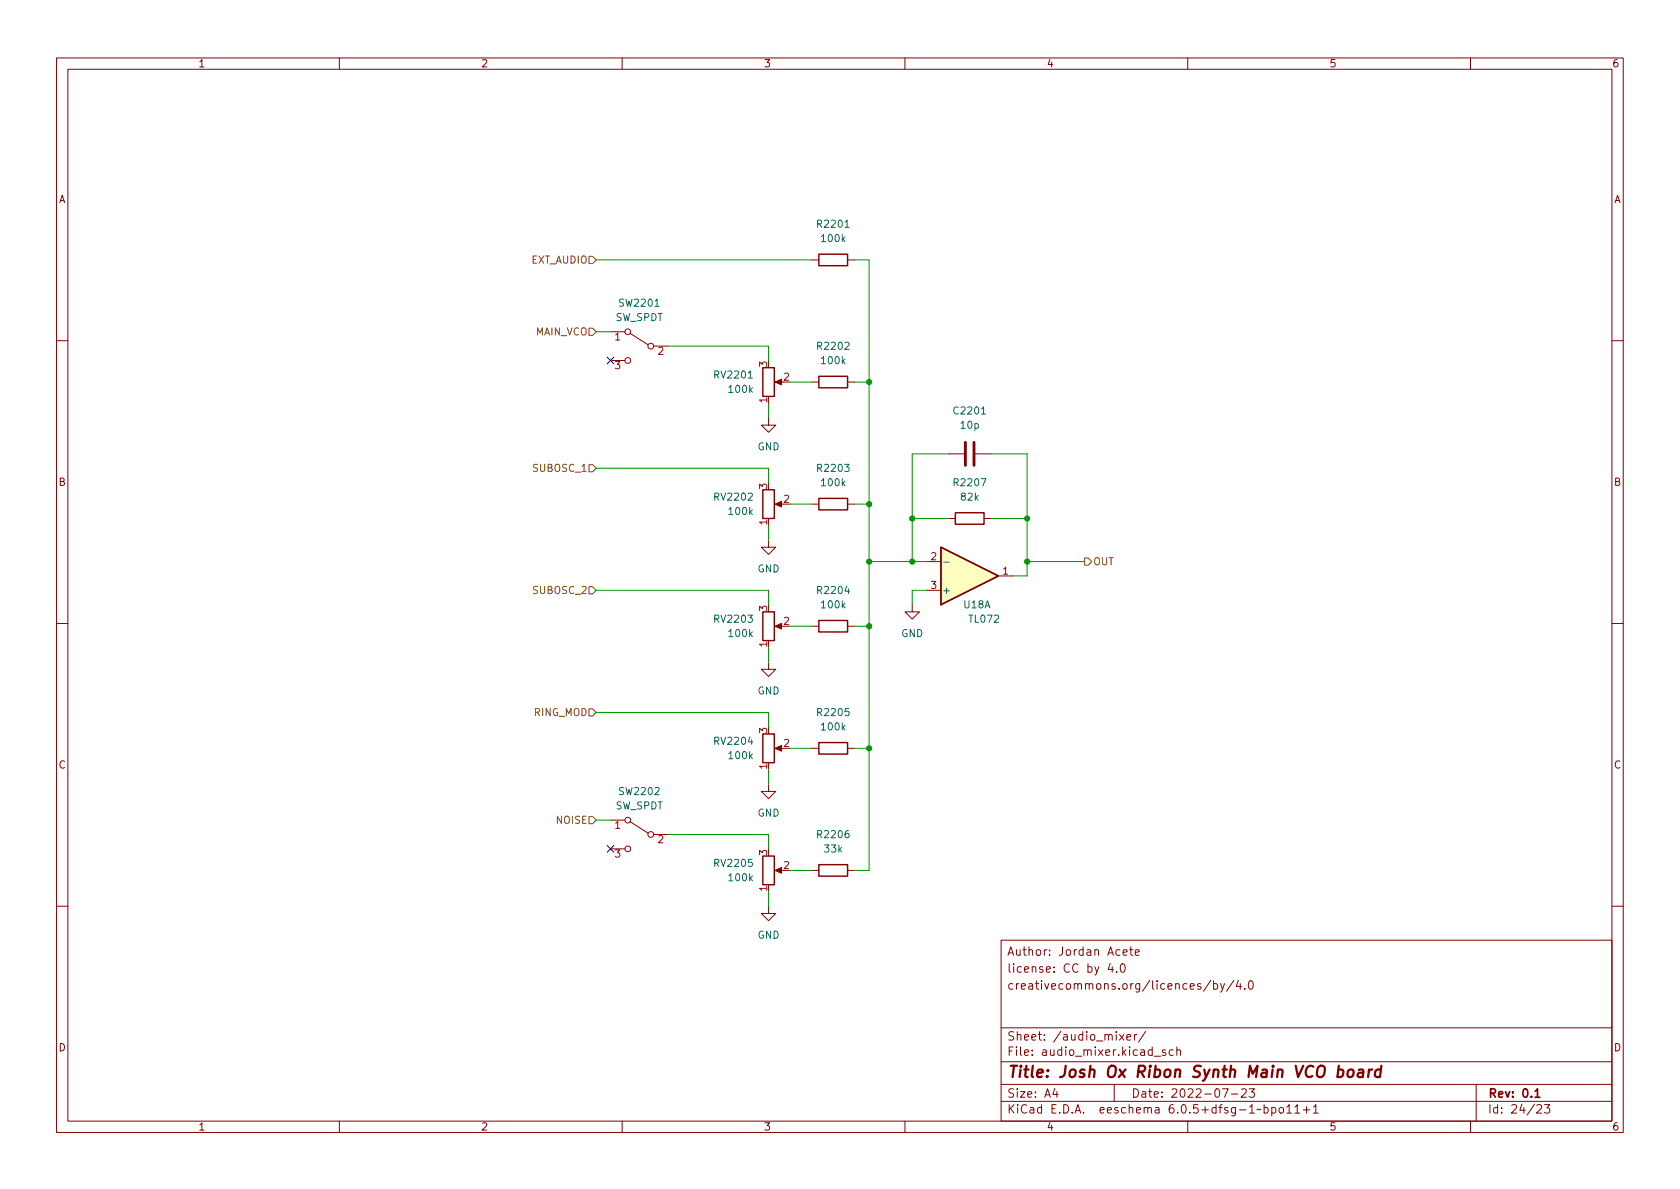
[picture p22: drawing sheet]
<svg xmlns="http://www.w3.org/2000/svg" width="297mm" height="210mm" viewBox="0 0 297 210" stroke-linecap="round" stroke-linejoin="round" font-family="sans-serif">
<defs><g id="words">
<text font-size="2.8" fill="#840000" x="178" y="190.6">Title: Josh Ox Ribon Synth Main VCO board</text>
<g font-size="2.1" fill="#840000">
<text x="178" y="172">license: CC by 4.0</text>
<text x="178" y="169">Author: Jordan Acete</text>
<text x="178" y="175">creativecommons.org/licences/by/4.0</text>
<text x="178" y="184">Sheet: /audio_mixer/</text>
<text x="178" y="186.7">File: audio_mixer.kicad_sch</text>
<text x="178" y="196.9">KiCad E.D.A. eeschema 6.0.5+dfsg-1~bpo11+1</text>
<text x="178" y="194.1">Size: A4</text>
<text x="200" y="194.1">Date: 2022-07-23</text>
<text x="263" y="194.1">Rev: 0.1</text>
<text x="263" y="196.9">Id: 24/23</text>
</g>
<g font-size="1.8" fill="#840000">
<text x="35" y="11.9">1</text>
<text x="85" y="11.9">2</text>
<text x="135" y="11.9">3</text>
<text x="185" y="11.9">4</text>
<text x="235" y="11.9">5</text>
<text x="285" y="11.9">6</text>
<text x="10.3" y="35.9">A</text>
<text x="285.3" y="35.9">A</text>
<text x="10.3" y="85.9">B</text>
<text x="285.3" y="85.9">B</text>
<text x="10.3" y="135.9">C</text>
<text x="285.3" y="135.9">C</text>
<text x="10.3" y="185.9">D</text>
<text x="285.3" y="185.9">D</text>
<text x="35" y="199.9">1</text>
<text x="85" y="199.9">2</text>
<text x="135" y="199.9">3</text>
<text x="185" y="199.9">4</text>
<text x="235" y="199.9">5</text>
<text x="285" y="199.9">6</text>
</g>
<g font-size="1.8" fill="#006464">
<text x="144.7" y="40.3">R2201</text>
<text x="145.4" y="42.8">100k</text>
<text x="108.8" y="56.8">SW_SPDT</text>
<text x="109.6" y="54.2">SW2201</text>
<text x="144.7" y="61.8">R2202</text>
<text x="145.4" y="64.4">100k</text>
<text x="126.5" y="66.9">RV2201</text>
<text x="129" y="69.5">100k</text>
<text x="168.8" y="73.3">C2201</text>
<text x="169.9" y="75.8">10p</text>
<text x="133.9" y="79.6">GND</text>
<text x="144.7" y="83.4">R2203</text>
<text x="126.5" y="88.5">RV2202</text>
<text x="145.4" y="86">100k</text>
<text x="168.8" y="86">R2207</text>
<text x="170" y="88.5">82k</text>
<text x="129" y="91.1">100k</text>
<text x="133.9" y="101.2">GND</text>
<text x="144.7" y="105">R2204</text>
<text x="145.4" y="107.6">100k</text>
<text x="166.5" y="105">+</text>
<text x="170.5" y="107.6">U18A</text>
<text x="126.5" y="110.1">RV2203</text>
<text x="129" y="112.6">100k</text>
<text x="159.3" y="112.6">GND</text>
<text x="171.4" y="110.1">TL072</text>
<text x="133.9" y="122.8">GND</text>
<text x="126.5" y="131.7">RV2204</text>
<text x="144.7" y="126.6">R2205</text>
<text x="145.4" y="129.2">100k</text>
<text x="129" y="134.2">100k</text>
<text x="108.8" y="143.1">SW_SPDT</text>
<text x="109.6" y="140.6">SW2202</text>
<text x="133.9" y="144.4">GND</text>
<text x="144.7" y="148.2">R2206</text>
<text x="126.5" y="153.3">RV2205</text>
<text x="129" y="155.8">100k</text>
<text x="145.8" y="150.7">33k</text>
<text x="133.9" y="166">GND</text>
</g>
<g font-size="1.8" fill="#725600">
<text x="93.8" y="46.6">EXT_AUDIO</text>
<text x="94.6" y="59.3">MAIN_VCO</text>
<text x="94.4" y="83.4">SUBOSC_1</text>
<text x="193.2" y="99.9">OUT</text>
<text x="94.4" y="105">SUBOSC_2</text>
<text x="94.4" y="126.6">RING_MOD</text>
<text x="98.4" y="145.7">NOISE</text>
</g>
<g font-size="1.8" fill="#a90000">
<text x="108.7" y="60.2">1</text>
<text x="108.7" y="65.3">3</text>
<text x="116.3" y="62.7">2</text>
<text x="135.6" y="64.9" transform="rotate(-90 135.6 64.9)">3</text>
<text x="135.6" y="71.2" transform="rotate(-90 135.6 71.2)">1</text>
<text x="138.6" y="67.3">2</text>
<text x="135.6" y="86.5" transform="rotate(-90 135.6 86.5)">3</text>
<text x="138.6" y="88.9">2</text>
<text x="135.6" y="92.8" transform="rotate(-90 135.6 92.8)">1</text>
<text x="164.6" y="99.1">2</text>
<text x="177.3" y="101.6">1</text>
<text x="164.6" y="104.1">3</text>
<text x="135.6" y="108.1" transform="rotate(-90 135.6 108.1)">3</text>
<text x="138.6" y="110.5">2</text>
<text x="135.6" y="114.4" transform="rotate(-90 135.6 114.4)">1</text>
<text x="135.6" y="129.6" transform="rotate(-90 135.6 129.6)">3</text>
<text x="135.6" y="136" transform="rotate(-90 135.6 136)">1</text>
<text x="138.6" y="132.1">2</text>
<text x="108.7" y="146.6">1</text>
<text x="116.3" y="149.1">2</text>
<text x="108.7" y="151.6">3</text>
<text x="135.6" y="151.2" transform="rotate(-90 135.6 151.2)">3</text>
<text x="138.6" y="153.7">2</text>
<text x="135.6" y="157.6" transform="rotate(-90 135.6 157.6)">1</text>
</g>
</g></defs>
<g fill="none" stroke="#840000" stroke-width=".18">
<path d="M10 10.2h277v190.1h-277zM12 12.2h273v186.1h-273zM60 10.2v2M110 10.2v2M160 10.2v2M210 10.2v2M260 10.2v2M107.9 58.7h2.6M111.4 58.9l3.2 2.1M143.5 46h1.3M149.9 46h1.2M10 60.2h2"/>
<path d="M107.9 63.7h2.6M115.6 61.2h2.5M135.9 73.9v1.3h1.3l-1.3 1.2-1.3-1.2h1.3M137.4 67.6h1M143.5 67.6h1.3M149.9 67.6h1.2M285 60.2h2M135.9 95.5v1.3h1.3l-1.3 1.2-1.3-1.2h1.3M137.4 89.1h1M143.5 89.1h1.3M149.9 89.1h1.2M163.8 99.3h2.6"/>
<path d="M167.6 91.7h1.3M167.6 80.3h2.8M172.5 80.3h2.8M174 91.7h1.3M10 110.2h2M135.9 117.1v1.3h1.3l-1.3 1.2-1.3-1.2h1.3M137.4 110.7h1M143.5 110.7h1.3M149.9 110.7h1.2M161.3 106.9v1.3h1.3l-1.3 1.3-1.3-1.3h1.3M163.8 104.4h2.6M176.5 101.8h2.6"/>
<path d="M285 110.2h2M135.9 138.7v1.2h1.3l-1.3 1.3-1.3-1.3h1.3M137.4 132.3h1M143.5 132.3h1.3M149.9 132.3h1.2M107.9 145h2.6M107.9 150.1h2.6M111.4 145.3l3.2 2M115.6 147.6h2.5M137.4 153.9h1M143.5 153.9h1.3M149.9 153.9h1.2"/>
<path d="M10 160.2h2M135.9 160.3v1.2h1.3l-1.3 1.3-1.3-1.3h1.3M177 166.3h108v32h-108zM196.3 170.4l-.4 1h1M196.6 170.9v1M197.4 171.8v.1M198.2 170.6l.2-.2a.81 .81 0 0 1 .6 .7 .81 .81 0 0 1-.3 .8h-.1a.81 .81 0 0 1-.4-1.3zM198.6 168.4l.7-.1-.1-.3-.4-.1-.2 .2v.8h.6M199.7 167.9h.6M199.9 167.4v1.3l.4 .2M200.7 168.4l.7-.1v-.3l-.5-.1-.2 .2 .1 .8h.6M214.1 173.4l-1.3 1.9"/>
<path d="M214.6 174l.4-.1 .3 .3v.4l-.2 .3h-.5M214.6 173.4v1.5M215.8 173.9l.3 1M216.5 173.9l-.5 1.4-.2 .1M218.1 173.4l-1.2 1.9M218.9 173.4l-.3 1h.9M219.3 173.9v1M220.1 174.8v.1M220.9 173.6l.2-.2a.81 .81 0 0 1 .6 .7 .81 .81 0 0 1-.3 .8h-.2a.81 .81 0 0 1-.3-1.3zM285 160.2h2M60 198.3v2M110 198.3v2"/>
<path d="M160 198.3v2M177 194.8h108M177 191.8h108M177 187.8h108M177 181.8h108M186.5 192.5l-.4 1h1M186.9 193v1M197 191.8v3M197.9 182.9l.8 1M198.7 182.9l-.8 1M199.2 183.4l.7-.1v-.3l-.5-.1-.2 .2 .1 .8h.6M200.6 182.9v1"/>
<path d="M201 182.9l-.3 .1-.1 .2M202.6 182.4l-1.3 1.9M204.1 186.8h1.1M206.1 185.7l-.4-.1-.2 .2 .1 .3 .5 .1v.4h-.6M207.4 185.7l-.4-.1-.3 .3v.4l.2 .3h.5M208.1 185.8l.2-.2 .3 .1 .1 .9M208.1 185.1v1.5M210 198.3v2M216.1 192.5h1l-.6 1.5M217.7 193.5h1.2M219.5 192.7l.6-.2 .2 .2 .1 .3-1 1h1M220.9 192.5h.9l-.5 .6 .4 .1v.7l-.2 .1h-.4l-.2-.1"/>
<path d="M223.5 195.9l.4-.1 .3 .3v.4l-.1 .3h-.6M223.5 195.3v1.5M224.9 195.9l.4-.1 .3 .3v.4l-.2 .3h-.5M224.9 195.8v1.5M226.3 195.9l.3-.1 .3 .3v.4l-.3 .3h-.3l-.2-.3v-.4zM227.5 195.8l.4-.5v1.5M227.5 196.8h.9M228.9 195.8l.5-.5v1.5M228.9 196.8h.9M230.4 196.3h1.2M231 195.7v1.1M232.2 195.8l.4-.5v1.5"/>
<path d="M232.2 196.8h.9M260 198.3v2M261 191.8v6.5M271.7 195.5l.6-.2 .2 .2 .1 .3-.9 1h.9M273.1 195.3h.9l-.5 .6 .4 .1v.7l-.2 .1h-.4l-.2-.1"/>
<circle cx="111" cy="58.7" r=".51"/>
<circle cx="111" cy="63.7" r=".51"/>
<circle cx="115.1" cy="61.2" r=".51"/>
<circle cx="111" cy="145" r=".51"/>
<circle cx="111" cy="150.1" r=".51"/>
<circle cx="115.1" cy="147.6" r=".51"/>
</g>
<path d="M271.4 193l.4-.5v1.5M271.4 194h.9" fill="none" stroke="#840000" stroke-width=".3"/>
<path d="M236.6 189.2l.2-.1 .6 .1 .1 .3v.6a.66 .66 0 0 1-1 .3M238.4 189.3a.52 .52 0 0 1 .5-.2 .52 .52 0 0 1 .4 .4v.6a.55 .55 0 0 1-.5 .4 .55 .55 0 0 1-.6-.4zM240.2 189.2l.2-.1 .6 .1-.1 1.3M241 189.6l-.6 .1a.4 .4 0 0 0-.4 .3 .4 .4 0 0 0 .3 .5l.7-.1M242.1 189.1l-.2 1.4M242.6 189.1l-.4 .1-.2 .3M244.1 189.2a.66 .66 0 0 0-.9 .3l-.1 .6 .1 .3 .2 .1 .6-.1M244.2 188.5l-.2 2" fill="none" stroke="#840000" stroke-width=".4"/>
<g fill="#840000" stroke="#840000" stroke-width=".18">
<path d="M137 67.6l1.2-.5v1z"/>
<path d="M137 89.1l1.2-.5v1.1z"/>
<path d="M137 110.7l1.2-.5v1z"/>
<path d="M137 132.3l1.2-.5v1z"/>
<path d="M137 153.9l1.2-.5v1z"/>
</g>
<g fill="none" stroke="#840000" stroke-width=".25">
<path d="M144.8 45h5.1v2h-5.1zM134.9 65h2v5.1h-2zM144.8 66.5h5.1v2.1h-5.1zM134.9 86.6h2v5.1h-2zM144.8 88.1h5.1v2.1h-5.1zM166.4 96.8l10.1 5-10.1 5.1zM168.9 90.7h5.1v2h-5.1zM134.9 108.2h2v5.1h-2zM144.8 109.7h5.1v2.1h-5.1zM134.9 129.8h2v5.1h-2zM144.8 131.3h5.1v2h-5.1zM134.9 151.4h2v5.1h-2z"/>
<path d="M144.8 152.9h5.1v2h-5.1z"/>
</g>
<path d="M170.7 78.2v4.1M172.2 78.2v4.1" fill="none" stroke="#840000" stroke-width=".51"/>
<path d="M166.4 96.8l10.1 5-10.1 5.1z" fill="#ffffc2" stroke="#ffffc2" stroke-width=".18"/>
<path d="M166.9 99.4h.9" fill="none" stroke="#006464" stroke-width=".18"/>
<path d="M104.1 45.3h.7l.6 .7-.6 .6h-.7zM104.1 58h.7l.6 .7-.6 .6h-.7zM104.1 82.2h.7l.6 .6-.6 .6h-.7zM191.8 98.7h.6l.6 .6-.6 .6h-.6zM104.1 103.8h.7l.6 .6-.6 .6h-.7zM104.1 125.3h.7l.6 .7-.6 .6h-.7zM104.1 144.4h.7l.6 .6-.6 .7h-.7z" fill="none" stroke="#725600" stroke-width=".18"/>
<g fill="none" stroke="#009600" stroke-width=".18">
<path d="M105.4 46h38.1M105.4 58.7h2.5M151.1 46h2.6v107.9h-2.6M118.1 61.2h17.8v2.5M135.9 71.4v2.5M139.7 67.6h3.8M151.1 67.6h2.6M105.4 82.8h30.5v2.5M135.9 93v2.5M139.7 89.1h3.8M151.1 89.1h2.6M153.7 99.3h10.1"/>
<path d="M161.3 91.7h6.3M167.6 80.3h-6.3v19M175.3 80.3h6.3v21.5h-2.5M175.3 91.7h6.3M181.6 99.3h10.2M105.4 104.4h30.5v2.5M135.9 114.5v2.6M139.7 110.7h3.8M151.1 110.7h2.6M163.8 104.4h-2.5v2.5M105.4 126h30.5v2.5M135.9 136.1v2.6"/>
<path d="M139.7 132.3h3.8M151.1 132.3h2.6M105.4 145h2.5M118.1 147.6h17.8v2.5M135.9 157.7v2.6M139.7 153.9h3.8"/>
</g>
<path d="M107.3 63.1l1.3 1.3M108.6 63.1l-1.3 1.3M107.3 149.5l1.3 1.2M108.6 149.5l-1.3 1.2" fill="none" stroke="#000084" stroke-width=".18"/>
<g fill="#009600" stroke="#009600" stroke-width=".18">
<circle cx="153.7" cy="110.7" r=".46"/>
<circle cx="153.7" cy="132.3" r=".46"/>
<circle cx="153.7" cy="67.6" r=".46"/>
<circle cx="153.7" cy="89.1" r=".46"/>
<circle cx="161.3" cy="91.7" r=".46"/>
<circle cx="181.6" cy="99.3" r=".46"/>
<circle cx="161.3" cy="99.3" r=".46"/>
<circle cx="153.7" cy="99.3" r=".46"/>
<circle cx="181.6" cy="91.7" r=".46"/>
</g>
<use href="#words"/>
</svg>
